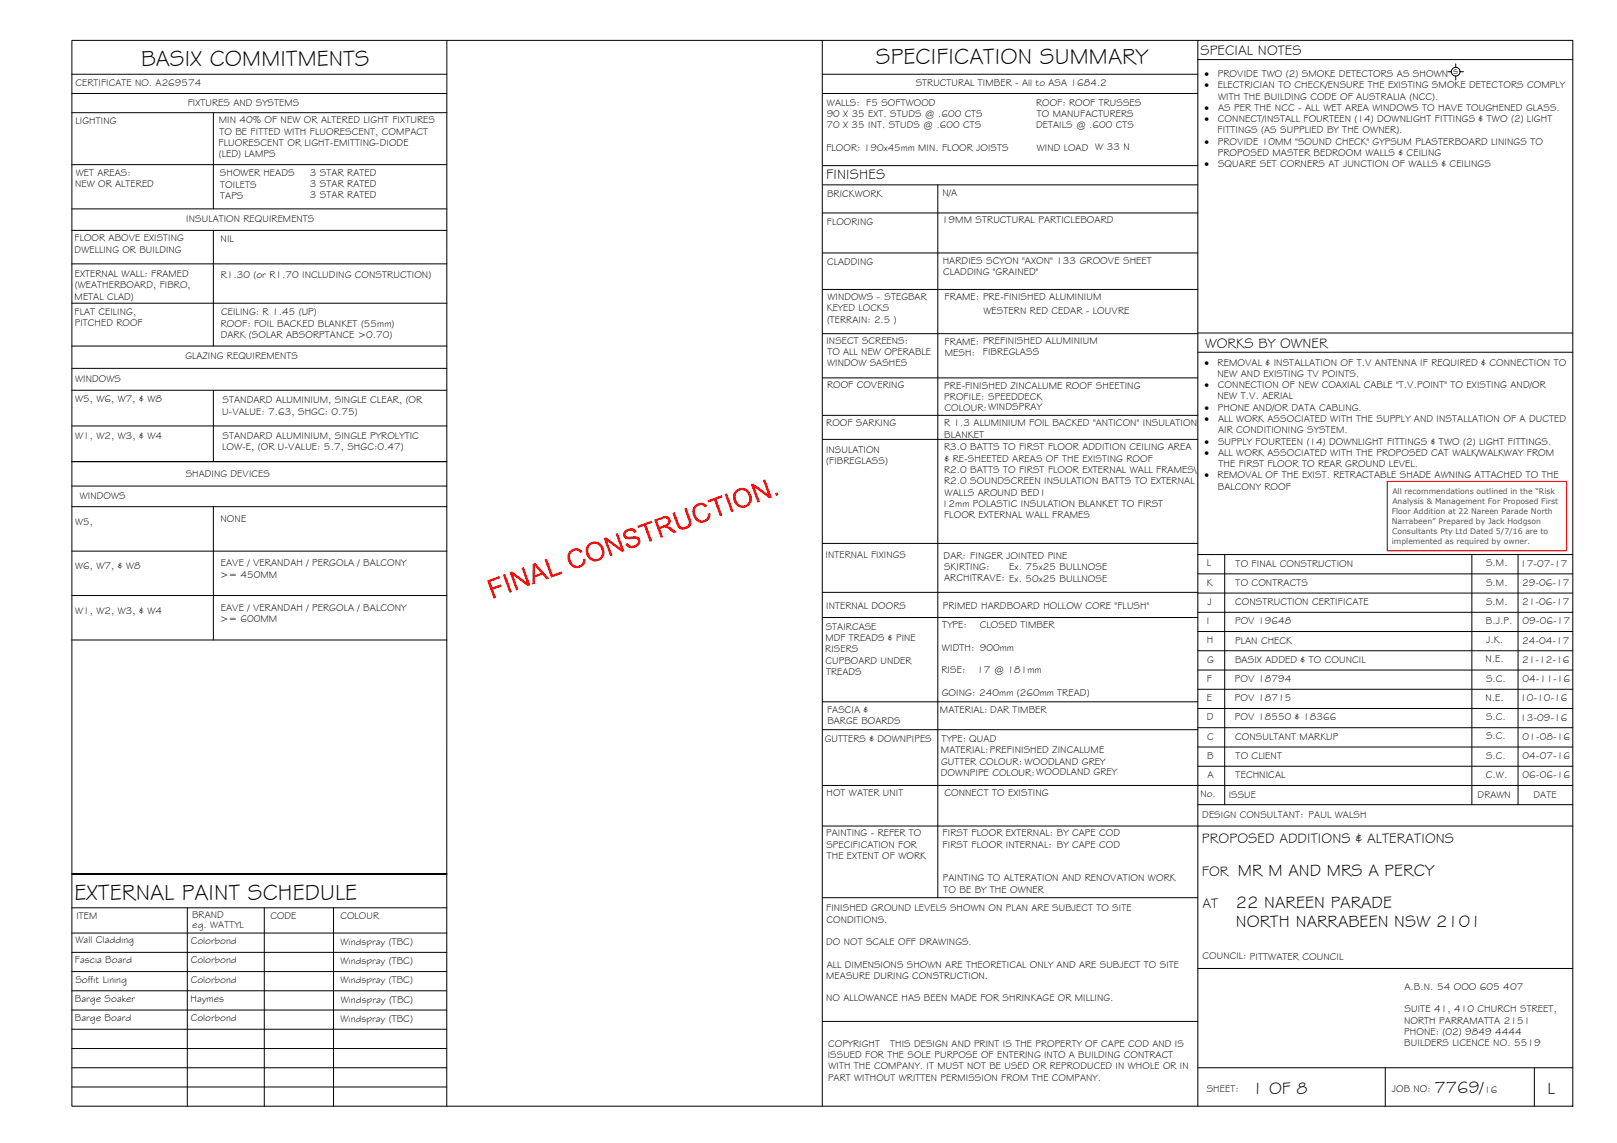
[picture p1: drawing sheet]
<svg xmlns="http://www.w3.org/2000/svg" width="420mm" height="297mm" viewBox="0 0 420 297" stroke-linecap="round" stroke-linejoin="round" font-family="sans-serif">
<defs><g id="words">
<g font-size="5.9">
<text x="36.7" y="17.2">BASIX COMMITMENTS</text>
<text x="227.6" y="16.8">SPECIFICATION SUMMARY</text>
<text x="19.4" y="233.8">EXTERNAL PAINT SCHEDULE</text>
</g>
<g font-size="4.5">
<text x="321.7" y="227.6">MR M AND MRS A PERCY</text>
<text x="321.1" y="235.9">22 NAREEN PARADE</text>
<text x="321.1" y="240.9">NORTH NARRABEEN NSW 2101</text>
<text x="325.3" y="284.2">1 OF 8</text>
<text x="372.7" y="284.1">7769/</text>
<text x="402.1" y="284.2">L</text>
</g>
<g font-size="3.7">
<text x="311.9" y="14.3">SPECIAL NOTES</text>
<text x="214.7" y="46.6">FINISHES</text>
<text x="313.1" y="90.4">WORKS BY OWNER</text>
<text x="312.3" y="219.2">PROPOSED ADDITIONS &amp; ALTERATIONS</text>
<text x="312.3" y="227.5">FOR</text>
<text x="312.4" y="235.9">AT</text>
</g>
<g font-size="2.6">
<text x="19.6" y="22.5">CERTIFICATE NO. A269574</text>
<text x="237.9" y="22.4">STRUCTURAL TIMBER - All to ASA 1684.2</text>
<text x="313" y="20">·</text>
<text x="313" y="22.9">·</text>
<text x="316.4" y="22.9">ELECTRICIAN TO CHECK/ENSURE THE EXISTING SMOKE DETECTORS COMPLY</text>
<text x="316.4" y="20">PROVIDE TWO (2) SMOKE DETECTORS AS SHOWN</text>
<text x="377.6" y="19.2">s</text>
<text x="48.8" y="27.5">FIXTURES AND SYSTEMS</text>
<text x="214.9" y="27.4">WALLS: F5 SOFTWOOD</text>
<text x="269.2" y="27.4">ROOF: ROOF TRUSSES</text>
<text x="313" y="28.8">·</text>
<text x="316.5" y="28.8">AS PER THE NCC - ALL WET AREA WINDOWS TO HAVE TOUGHENED GLASS.</text>
<text x="316.5" y="25.9">WITH THE BUILDING CODE OF AUSTRALIA (NCC).</text>
<text x="19.6" y="32.2">LIGHTING</text>
<text x="56.8" y="32">MIN 40% OF NEW OR ALTERED LIGHT FIXTURES</text>
<text x="57" y="35">TO BE FITTED WITH FLUORESCENT, COMPACT</text>
<text x="214.8" y="33.3">70 X 35 INT. STUDS @ .600 CTS</text>
<text x="214.8" y="30.4">90 X 35 EXT. STUDS @ .600 CTS</text>
<text x="269.2" y="33.3">DETAILS @ .600 CTS</text>
<text x="269.4" y="30.4">TO MANUFACTURERS</text>
<text x="313" y="31.7">·</text>
<text x="316.4" y="34.7">FITTINGS (AS SUPPLIED BY THE OWNER).</text>
<text x="316.5" y="31.7">CONNECT/INSTALL FOURTEEN (14) DOWNLIGHT FITTINGS &amp; TWO (2) LIGHT</text>
<text x="56.8" y="37.9">FLUORESCENT OR LIGHT-EMITTING-DIODE</text>
<text x="56.9" y="40.8">(LED) LAMPS</text>
<text x="214.7" y="39.2">FLOOR: 190x45mm MIN. FLOOR JOISTS</text>
<text x="269.4" y="39.2">WIND LOAD W 33 N</text>
<text x="313" y="37.6">·</text>
<text x="316.4" y="37.6">PROVIDE 10MM &quot;SOUND CHECK&quot; GYPSUM PLASTERBOARD LININGS TO</text>
<text x="316.4" y="40.5">PROPOSED MASTER BEDROOM WALLS &amp; CEILING</text>
<text x="19.7" y="45.8">WET AREAS:</text>
<text x="57.2" y="45.8">SHOWER HEADS</text>
<text x="80.5" y="45.6">3 STAR RATED</text>
<text x="313" y="43.5">·</text>
<text x="316.5" y="43.5">SQUARE SET CORNERS AT JUNCTION OF WALLS &amp; CEILINGS</text>
<text x="19.5" y="48.7">NEW OR ALTERED</text>
<text x="57.2" y="48.7">TOILETS</text>
<text x="57.2" y="51.7">TAPS</text>
<text x="80.5" y="48.6">3 STAR RATED</text>
<text x="80.5" y="51.5">3 STAR RATED</text>
<text x="214.9" y="51.2">BRICKWORK</text>
<text x="244.9" y="51">N/A</text>
<text x="48.4" y="57.8">INSULATION REQUIREMENTS</text>
<text x="214.8" y="58.5">FLOORING</text>
<text x="244.8" y="58">19MM STRUCTURAL PARTICLEBOARD</text>
<text x="19.4" y="62.7">FLOOR ABOVE EXISTING</text>
<text x="19.4" y="65.7">DWELLING OR BUILDING</text>
<text x="57.3" y="62.9">NIL</text>
<text x="214.9" y="68.9">CLADDING</text>
<text x="244.9" y="68.6">HARDIES SCYON &quot;AXON&quot; 133 GROOVE SHEET</text>
<text x="245" y="71.5">CLADDING &quot;GRAINED&quot;</text>
<text x="19.4" y="77.9">METAL CLAD)</text>
<text x="19.4" y="72">EXTERNAL WALL: FRAMED</text>
<text x="19.4" y="74.9">(WEATHERBOARD, FIBRO,</text>
<text x="57.3" y="72.2">R1.30 (or R1.70 INCLUDING CONSTRUCTION)</text>
<text x="19.4" y="81.7">FLAT CEILING,</text>
<text x="57.4" y="81.9">CEILING: R 1.45 (UP)</text>
<text x="214.8" y="80.9">KEYED LOCKS</text>
<text x="214.9" y="83.9">(TERRAIN: 2.5 )</text>
<text x="215" y="78">WINDOWS - STEGBAR</text>
<text x="245.5" y="78">FRAME: PRE-FINISHED ALUMINIUM</text>
<text x="255.5" y="81.6">WESTERN RED CEDAR - LOUVRE</text>
<text x="19.4" y="84.7">PITCHED ROOF</text>
<text x="57.3" y="84.9">ROOF: FOIL BACKED BLANKET (55mm)</text>
<text x="57.3" y="87.8">DARK (SOLAR ABSORPTANCE &gt;0.70)</text>
<text x="214.7" y="89.4">INSECT SCREENS:</text>
<text x="245.5" y="89.5">FRAME: PREFINISHED ALUMINIUM</text>
<text x="48.2" y="93.4">GLAZING REQUIREMENTS</text>
<text x="214.9" y="95.2">WINDOW SASHES</text>
<text x="215" y="92.3">TO ALL NEW OPERABLE</text>
<text x="245.5" y="92.5">MESH:</text>
<text x="255.4" y="92.4">FIBREGLASS</text>
<text x="313" y="95">·</text>
<text x="316.4" y="95">REMOVAL &amp; INSTALLATION OF T.V ANTENNA IF REQUIRED &amp; CONNECTION TO</text>
<text x="19.5" y="99.3">WINDOWS</text>
<text x="214.9" y="101">ROOF COVERING</text>
<text x="245.3" y="101.1">PRE-FINISHED ZINCALUME ROOF SHEETING</text>
<text x="313" y="100.9">·</text>
<text x="316.4" y="97.9">NEW AND EXISTING TV POINTS.</text>
<text x="316.5" y="100.9">CONNECTION OF NEW COAXIAL CABLE &quot;T.V.POINT&quot; TO EXISTING AND/OR</text>
<text x="19.5" y="104.6">W5, W6, W7, &amp; W8</text>
<text x="57.7" y="107.8">U-VALUE: 7.63, SHGC: 0.75)</text>
<text x="57.8" y="104.9">STANDARD ALUMINIUM, SINGLE CLEAR, (OR</text>
<text x="245.3" y="104">PROFILE: SPEEDDECK</text>
<text x="245.4" y="106.9">COLOUR:WINDSPRAY</text>
<text x="313" y="106.7">·</text>
<text x="316.4" y="103.8">NEW T.V. AERIAL</text>
<text x="316.4" y="106.7">PHONE AND/OR DATA CABLING.</text>
<text x="19.5" y="114">W1, W2, W3, &amp; W4</text>
<text x="214.7" y="110.7">ROOF SARKING</text>
<text x="245.3" y="110.8">R 1.3 ALUMINIUM FOIL BACKED &quot;ANTICON&quot; INSULATION</text>
<text x="245.4" y="113.7">BLANKET</text>
<text x="313" y="109.7">·</text>
<text x="316.5" y="109.7">ALL WORK ASSOCIATED WITH THE SUPPLY AND INSTALLATION OF A DUCTED</text>
<text x="316.5" y="112.6">AIR CONDITIONING SYSTEM.</text>
<text x="57.7" y="117.1">LOW-E, (OR U-VALUE: 5.7, SHGC:0.47)</text>
<text x="57.8" y="114.1">STANDARD ALUMINIUM, SINGLE PYROLYTIC</text>
<text x="214.6" y="117.7">INSULATION</text>
<text x="245.3" y="117">R3.0 BATTS TO FIRST FLOOR ADDITION CEILING AREA</text>
<text x="245.4" y="120">&amp; RE-SHEETED AREAS OF THE EXISTING ROOF</text>
<text x="313" y="115.5">·</text>
<text x="313" y="118.5">·</text>
<text x="316.5" y="115.5">SUPPLY FOURTEEN (14) DOWNLIGHT FITTINGS &amp; TWO (2) LIGHT FITTINGS.</text>
<text x="316.5" y="118.5">ALL WORK ASSOCIATED WITH THE PROPOSED CAT WALK/WALKWAY FROM</text>
<text x="48.3" y="123.9">SHADING DEVICES</text>
<text x="214.7" y="120.6">(FIBREGLASS)</text>
<text x="245.3" y="122.9">R2.0 BATTS TO FIRST FLOOR EXTERNAL WALL FRAMES\</text>
<text x="245.3" y="125.8">R2.0 SOUNDSCREEN INSULATION BATTS TO EXTERNAL</text>
<text x="313" y="124.3">·</text>
<text x="316.4" y="124.3">REMOVAL OF THE EXIST. RETRACTABLE SHADE AWNING ATTACHED TO THE</text>
<text x="316.6" y="121.4">THE FIRST FLOOR TO REAR GROUND LEVEL.</text>
<text x="20.7" y="129.8">WINDOWS</text>
<text x="244.8" y="131.7">12mm POLASTIC INSULATION BLANKET TO FIRST</text>
<text x="245.5" y="128.8">WALLS AROUND BED1</text>
<text x="316.4" y="127.3">BALCONY ROOF</text>
<text x="19.5" y="136.4">W5,</text>
<text x="57.3" y="135.6">NONE</text>
<text x="245.3" y="134.7">FLOOR EXTERNAL WALL FRAMES</text>
<text x="19.5" y="148">W6, W7, &amp; W8</text>
<text x="57.3" y="147.2">EAVE / VERANDAH / PERGOLA / BALCONY</text>
<text x="214.5" y="145.1">INTERNAL FIXINGS</text>
<text x="245.2" y="145.2">DAR: FINGER JOINTED PINE</text>
<text x="245.3" y="148.2">SKIRTING:</text>
<text x="262.3" y="148.2">Ex. 75x25 BULLNOSE</text>
<text x="313.6" y="147.2">L</text>
<text x="321.1" y="147.2">TO FINAL CONSTRUCTION</text>
<text x="386.1" y="147.1">S.M.</text>
<text x="395" y="147.3">17-07-17</text>
<text x="57.2" y="150.1">&gt;= 450MM</text>
<text x="245.3" y="151.1">ARCHITRAVE: Ex. 50x25 BULLNOSE</text>
<text x="313.6" y="152.2">K</text>
<text x="321.1" y="152.2">TO CONTRACTS</text>
<text x="386.1" y="152.2">S.M.</text>
<text x="395.5" y="152.3">29-06-17</text>
<text x="19.5" y="159.5">W1, W2, W3, &amp; W4</text>
<text x="57.2" y="161.7">&gt;= 600MM</text>
<text x="57.3" y="158.7">EAVE / VERANDAH / PERGOLA / BALCONY</text>
<text x="214.7" y="158.3">INTERNAL DOORS</text>
<text x="245" y="158.3">PRIMED HARDBOARD HOLLOW CORE &quot;FLUSH&quot;</text>
<text x="313.8" y="157.2">J</text>
<text x="321" y="157.2">CONSTRUCTION CERTIFICATE</text>
<text x="386.1" y="157.2">S.M.</text>
<text x="395.5" y="157.3">21-06-17</text>
<text x="214.5" y="166.6">MDF TREADS &amp; PINE</text>
<text x="214.6" y="163.7">STAIRCASE</text>
<text x="244.8" y="163.3">TYPE:</text>
<text x="254.6" y="163.3">CLOSED TIMBER</text>
<text x="313.5" y="162.2">I</text>
<text x="313.6" y="167.2">H</text>
<text x="320.9" y="167.2">PLAN CHECK</text>
<text x="320.9" y="162.2">POV 19648</text>
<text x="386.1" y="162.2">B.J.P.</text>
<text x="386.2" y="167.1">J.K.</text>
<text x="395.5" y="167.3">24-04-17</text>
<text x="395.6" y="162.3">09-06-17</text>
<text x="214.4" y="169.6">RISERS</text>
<text x="214.5" y="172.5">CUPBOARD UNDER</text>
<text x="244.8" y="169.1">WIDTH: 900mm</text>
<text x="313.7" y="172.2">G</text>
<text x="320.9" y="172.2">BASIX ADDED &amp; TO COUNCIL</text>
<text x="386" y="172.1">N.E.</text>
<text x="395.5" y="172.3">21-12-16</text>
<text x="214.7" y="175.4">TREADS</text>
<text x="244.6" y="174.9">RISE:</text>
<text x="253.9" y="175">17 @ 181mm</text>
<text x="313.6" y="177.2">F</text>
<text x="320.9" y="177.2">POV 18794</text>
<text x="386.1" y="177.2">S.C.</text>
<text x="395.6" y="177.3">04-11-16</text>
<text x="214.9" y="185.2">FASCIA &amp;</text>
<text x="244.2" y="185.2">MATERIAL: DAR TIMBER</text>
<text x="244.7" y="180.8">GOING: 240mm (260mm TREAD)</text>
<text x="313.6" y="182.2">E</text>
<text x="320.9" y="182.2">POV 18715</text>
<text x="386" y="182.1">N.E.</text>
<text x="395" y="182.3">10-10-16</text>
<text x="215" y="188.1">BARGE BOARDS</text>
<text x="313.6" y="187.2">D</text>
<text x="320.9" y="187.2">POV 18550 &amp; 18366</text>
<text x="386.1" y="187.1">S.C.</text>
<text x="395" y="187.3">13-09-16</text>
<text x="214.3" y="192.7">GUTTERS &amp; DOWNPIPES</text>
<text x="244.5" y="195.8">MATERIAL:PREFINISHED ZINCALUME</text>
<text x="244.7" y="192.9">TYPE: QUAD</text>
<text x="313.7" y="197.2">B</text>
<text x="313.7" y="192.2">C</text>
<text x="321" y="192.2">CONSULTANT MARKUP</text>
<text x="321.1" y="197.2">TO CLIENT</text>
<text x="386.1" y="197.2">S.C.</text>
<text x="386.1" y="192.1">S.C.</text>
<text x="395.6" y="197.3">04-07-16</text>
<text x="395.6" y="192.3">01-08-16</text>
<text x="244.5" y="201.7">DOWNPIPE COLOUR:WOODLAND GREY</text>
<text x="244.5" y="198.7">GUTTER COLOUR: WOODLAND GREY</text>
<text x="313.7" y="202.2">A</text>
<text x="321.1" y="202.2">TECHNICAL</text>
<text x="386.1" y="202.2">C.W.</text>
<text x="395.6" y="202.3">06-06-16</text>
<text x="214.8" y="206.8">HOT WATER UNIT</text>
<text x="245.4" y="207">CONNECT TO EXISTING</text>
<text x="311.9" y="207.1">No.</text>
<text x="319.3" y="207.3">ISSUE</text>
<text x="383.9" y="207.5">DRAWN</text>
<text x="398.5" y="207.4">DATE</text>
<text x="312.4" y="212.6">DESIGN CONSULTANT: PAUL WALSH</text>
<text x="214.7" y="217.3">PAINTING - REFER TO</text>
<text x="214.7" y="220.3">SPECIFICATION FOR</text>
<text x="244.9" y="217.3">FIRST FLOOR EXTERNAL: BY CAPE COD</text>
<text x="244.9" y="220.3">FIRST FLOOR INTERNAL: BY CAPE COD</text>
<text x="214.8" y="223.2">THE EXTENT OF WORK</text>
<text x="245" y="229">PAINTING TO ALTERATION AND RENOVATION WORK</text>
<text x="245.1" y="232">TO BE BY THE OWNER</text>
<text x="19.8" y="238.9">ITEM</text>
<text x="49.9" y="238.6">BRAND</text>
<text x="70.3" y="238.9">CODE</text>
<text x="88.5" y="238.8">COLOUR</text>
<text x="214.7" y="236.8">FINISHED GROUND LEVELS SHOWN ON PLAN ARE SUBJECT TO SITE</text>
<text x="214.8" y="239.7">CONDITIONS.</text>
<text x="19.6" y="245.2">Wall Cladding</text>
<text x="49.6" y="245.3">Colorbond</text>
<text x="50" y="241.1">eg. WATTYL</text>
<text x="88.5" y="245.5">Windspray (TBC)</text>
<text x="214.7" y="245.6">DO NOT SCALE OFF DRAWINGS.</text>
<text x="19.5" y="250.4">Fascia Board</text>
<text x="49.6" y="250.3">Colorbond</text>
<text x="88.5" y="250.5">Windspray (TBC)</text>
<text x="214.8" y="251.5">ALL DIMENSIONS SHOWN ARE THEORETICAL ONLY AND ARE SUBJECT TO SITE</text>
<text x="312.5" y="249.3">COUNCIL: PITTWATER COUNCIL</text>
<text x="19.6" y="255.4">Soffit Lining</text>
<text x="49.6" y="255.3">Colorbond</text>
<text x="88.5" y="255.5">Windspray (TBC)</text>
<text x="214.7" y="254.4">MEASURE DURING CONSTRUCTION.</text>
<text x="364.9" y="257.3">A.B.N. 54 OOO 605 407</text>
<text x="19.5" y="260.4">Barge Soaker</text>
<text x="49.5" y="260.4">Haymes</text>
<text x="88.5" y="260.7">Windspray (TBC)</text>
<text x="214.7" y="260.3">NO ALLOWANCE HAS BEEN MADE FOR SHRINKAGE OR MILLING.</text>
<text x="364.9" y="263.1">SUITE 41, 410 CHURCH STREET,</text>
<text x="19.5" y="265.4">Barge Board</text>
<text x="49.6" y="265.3">Colorbond</text>
<text x="88.5" y="265.5">Windspray (TBC)</text>
<text x="364.8" y="266">NORTH PARRAMATTA 2151</text>
<text x="364.9" y="269">PHONE: (02) 9849 4444</text>
<text x="215.1" y="274.9">ISSUED FOR THE SOLE PURPOSE OF ENTERING INTO A BUILDING CONTRACT</text>
<text x="215.2" y="272">COPYRIGHT</text>
<text x="231.3" y="272">THIS DESIGN AND PRINT IS THE PROPERTY OF CAPE COD AND IS</text>
<text x="364.9" y="271.9">BUILDERS LICENCE NO. 5519</text>
<text x="215.2" y="280.8">PART WITHOUT WRITTEN PERMISSION FROM THE COMPANY.</text>
<text x="215.3" y="277.9">WITH THE COMPANY. IT MUST NOT BE USED OR REPRODUCED IN WHOLE OR IN</text>
<text x="313.6" y="283.8">SHEET:</text>
<text x="361.7" y="283.9">JOB NO:</text>
<text x="385.6" y="284.1">16</text>
</g>
<g font-size="2" fill="#545454">
<text x="361.8" y="128.4">All recommendations outlined in the “Risk</text>
<text x="361.8" y="131">Analysis &amp; Management For Proposed First</text>
<text x="361.6" y="133.6">Floor Addition at 22 Nareen Parade North</text>
<text x="361.6" y="136.2">Narrabeen” Prepared by Jack Hodgson</text>
<text x="361.6" y="141.4">implemented as required by owner.</text>
<text x="361.7" y="138.8">Consultants Pty Ltd Dated 5/7/16 are to</text>
</g>
</g></defs>
<!-- layer: BORDER -->
<g fill="none" stroke="#000" stroke-width=".26">
<path d="M18.7 10.5h390v277h-390zM116.1 10.5v277M213.7 19.3h97.5M213.7 10.5v277M311.2 15.5h97.5M311.2 10.5v277M213.7 24.3h97.5M213.7 55.3h97.5M213.8 48h97.4M213.8 43h97.4M243.7 48v185.3M213.7 75.2h97.5"/>
<path d="M213.7 65.7h97.5M213.7 86.7h97.5M213.7 98.2h97.5M311.2 86.5h97.5M311.2 91.5h97.5M213.7 107.9h97.5M213.7 114.2h97.5M213.7 153.9h97.5M213.7 141.2h97.5M311.2 159.1h97.5M311.2 154.1h97.5M311.2 149.1h97.5"/>
<path d="M318.2 144.1v65M382.4 144.1v65M394.4 144.1v65M213.7 160.5h97.5M311.2 179.1h97.5M311.2 174.1h97.5M311.2 169.1h97.5M311.2 164.1h97.5M213.7 189.6h97.5M213.7 182.4h97.5M311.2 199.1h97.5M311.2 194.1h97.5"/>
<path d="M311.2 189.1h97.5M311.2 184.1h97.5M213.7 204.1h195M213.7 214.7h195M311.2 209.1h97.5M18.7 235.9h97.4M48.7 235.9v51.6M68.7 235.9v51.6M86.7 235.9v51.6M116.1 227.1h-97.4h97.4M213.7 233.3h97.5M18.7 242.5h97.4"/>
<path d="M18.7 247.5h97.4M18.7 252.5h97.4M18.7 257.5h97.4M311.2 251.7h97.5M18.7 277.5h97.4M18.7 262.5h97.4M18.7 267.5h97.4M18.7 272.5h97.4M213.7 265.4h97.5M311.2 277.5h97.5M359.9 277.5v10M398.7 277.5v10"/>
<path d="M18.7 282.5h97.4"/>
</g>
<!-- layer: BASIX -->
<g fill="none" stroke="#000" stroke-width=".26">
<path d="M18.7 19.3h97.4M18.7 24.3h97.4M18.7 29.3h97.4M55.4 29.3v25M18.7 42.8h97.4M18.7 54.3h97.4M18.7 59.9h97.4M55.4 59.9v30M18.7 68.6h97.4M18.7 78.8h97.4M18.7 95.7h97.4M18.7 89.9h97.4"/>
<path d="M18.7 110.7h97.4M18.7 101.4h97.4M55.4 101.4v18.6M116.1 120h-97.4h97.4M18.7 126.3h97.4M18.7 131.7h97.4M55.4 131.7v34.6M18.7 143.2h97.4M18.7 154.8h97.4M18.7 166.3h97.4"/>
</g>
<!-- layer: SERVICES -->
<g fill="none" stroke="#000" stroke-width=".26">
<path d="M376.2 18.6h.9M378.3 16.6v.9M378.3 19.8v1M379.4 18.6h.9"/>
<circle cx="378.2" cy="18.6" r="1.13"/>
</g>
<!-- layer: TEXT -->
<path d="M360.4 125.1h46.7v18h-46.7z" fill="none" stroke="#f00" stroke-width=".26"/>
<!-- layer: Stamp - Final Construction -->
<g fill="#f00">
<path d="M126.6 150.9l3.1-1.2 .2 .6-2.5 .9 .5 1.4 2.2-.8 .3 .6-2.3 .8 .8 2.1-.6 .3z"/>
<path d="M130.7 149.4l.6-.2 1.7 4.7-.6 .2z"/>
<path d="M132.4 148.8l.6-.3 3.8 2.8-1.3-3.7 .6-.2 1.7 4.7-.6 .2-3.8-2.8 1.3 3.7-.6 .3z"/>
<path d="M141.5 145.4l.6-.2 1.5 4.1 2.4-.8 .1 .6-2.9 1z"/>
<path d="M148 143.3l.9-.6 .7-.2 .9 .1 .6 .4 .2 .3-.5 .4-.9-.6-1.1 .2-.6 .7-.1 .8 .6 1.5 .4 .5 .6 .3 1.3-.4 .4-.7 .1-.7 .6-.1v.9l-.5 .9-.5 .4-1 .3-1.1-.2-.6-.5-.6-.9-.3-1.1v-.9z"/>
<path d="M156.9 139.8l.6-.2 3.8 2.8-1.4-3.7 .6-.2 1.7 4.7-.6 .2-3.8-2.8 1.3 3.7-.6 .2z"/>
<path d="M162.2 138.1l.7-.5 1.2-.3 .8 .2 .5 .7-.5 .3-.5-.5-.6-.1-1 .5a.74 .74 0 0 0-.1 1 .74 .74 0 0 0 1 .1l1.4-.1 .9 .3 .4 .9-.4 1.1-.7 .5-.9 .2h-.7l-.8-.4-.4-.6 .6-.3 .5 .6 1 .1 1-.6 .2-.6-.5-.5-2.1 .1-.9-.3-.4-.8z"/>
<path d="M165.6 136.7l3.7-1.4 .2 .6-1.5 .5 1.5 4.2-.7 .2-1.5-4.1-1.5 .5z"/>
<path d="M174.7 133.3l.6-.2 1.2 3.1 .4 .6 .5 .2 .6-.1 .8-.5 .2-.5-1.2-3.7 .6-.2 1.2 3.4v.9l-.3 .6-.7 .4-.8 .3h-.8l-.5-.3-.7-.9z"/>
<path d="M180.6 131.3l.7-.5 1.1-.1 .7 .2 .6 .5-.5 .5-.7-.6-1.1 .1-.7 .6-.1 .9 .2 1 .4 .7 1 .6 1.2-.3 .5-.8v-.7h.7l-.2 1.3-.6 .7-1 .4h-.8l-.7-.2-.7-.7-.5-1-.2-1.2 .2-.8z"/>
<path d="M183.8 130l3.7-1.3 .2 .5-1.5 .6 1.5 4.1-.6 .3-1.5-4.2-1.6 .6z"/>
<path d="M188.3 128.4l.6-.2 1.7 4.7-.6 .2z"/>
<path d="M195.1 125.9l.7-.2 3.8 2.8-1.4-3.7 .6-.2 1.7 4.7-.6 .2-3.8-2.8 1.3 3.7-.6 .2z"/>
<path d="M201.4 128.2l.7-.2 .2 .6-.7 .3z"/>
<path d="M138.4 146.6l.7-.3 3.6 4-.7 .3-1-1.3-2 .7v1.7l-.7 .2zM138.9 146.9l.1 2.6 1.6-.6z"/>
<path d="M152.7 141.6l.6-.5 1.1-.4 .7 .1 1 .5 .6 .8 .4 1.1-.1 .9-.5 1-.8 .6-1 .2-.8-.1-.8-.5-.6-.9-.3-1v-.9zM153.4 141.7l-.5 1v.7l.4 1.2 1.1 .7 1.2-.2 .6-.6 .2-.6-.1-.8-.4-1-.5-.5-.8-.3z"/>
<path d="M170 135.1l2.6-1 1 .1 .5 .6 .2 .7-.3 .8-.7 .5 1 .3 1.5 1.2-.8 .2-1.6-1.2-.6-.2-.5 .1-.7 .3 .7 2-.6 .3zM170.8 135.4l.6 1.5 1.9-.7 .3-.7-.2-.6-.5-.2z"/>
<path d="M191 127.6l.9-.6 .9-.2 .9 .1 .7 .5 .7 1.1 .3 1-.2 1-.5 .7-.7 .6-.8 .2-1.1-.2-.7-.4-.6-.9-.3-1v-.9zM191.6 127.9l-.4 .5-.1 .6 .6 1.7 .5 .5 .7 .2 1.1-.3 .5-.5 .2-.7-.2-1.1-.4-.7-.4-.4-.7-.3-.8 .1z"/>
</g>
<!-- layer: BORDER -->
<path d="M311.2 144.1h97.5" fill="none" stroke="#000" stroke-width=".26"/>
<use href="#words"/>
</svg>
